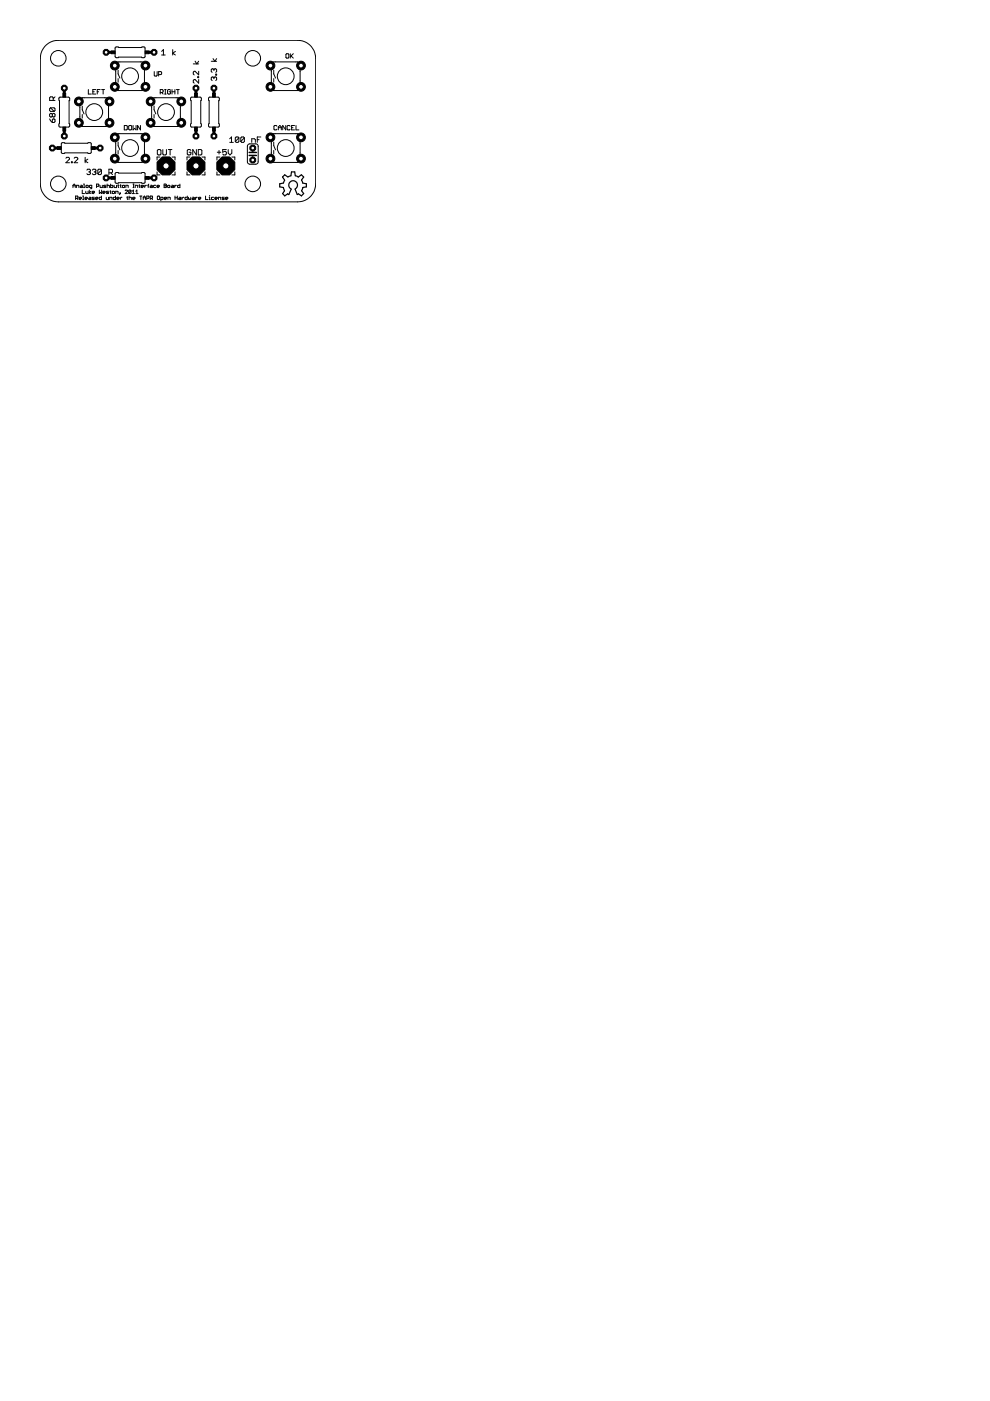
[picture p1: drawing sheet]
<svg xmlns="http://www.w3.org/2000/svg" width="210mm" height="297mm" viewBox="0 0 210 297" stroke-linecap="round" stroke-linejoin="round" font-family="sans-serif">
<g fill="none" stroke="#000" stroke-width=".21">
<path d="M24.4 12l.3 .2M24.7 9.9l-.3 .3M30.5 9.9l.3 .3M30.8 12l-.3 .2M12.5 26.7l.2 .2M12.7 20.6l-.2 .2M13 32.3l.3 .2M13.3 30.2l-.3 .3M14.5 20.6l.3 .2M14.8 26.7l-.3 .2M19.1 30.2l.2 .3M19.3 32.3l-.2 .2"/>
<path d="M24.4 38.6l.3 .3M24.7 36.6l-.3 .2M30.5 36.6l.3 .2M30.8 38.6l-.3 .3M40.4 26.7l.3 .2M40.7 20.6l-.3 .2M42.4 20.6l.3 .2M42.7 26.7l-.3 .2M44.2 26.7l.3 .2M44.5 20.6l-.3 .2M46.2 20.6l.3 .2M46.5 26.7l-.3 .2"/>
<path d="M52.5 34.3l.1 .3 .4 .2M53 30.5l-.3 .1-.2 .4M54.2 30.5l.3 .1 .2 .4M54.7 34.3v.3l-.5 .2"/>
<circle cx="27.6" cy="16.2" r="1.78"/>
<circle cx="60.6" cy="16.2" r="1.78"/>
<circle cx="20" cy="23.8" r="1.78"/>
<circle cx="27.6" cy="31.4" r="1.78"/>
<circle cx="35.2" cy="23.8" r="1.78"/>
<circle cx="35.2" cy="35.2" r="1.27"/>
<circle cx="41.6" cy="35.2" r="1.27"/>
<circle cx="47.9" cy="35.2" r="1.27"/>
<circle cx="60.6" cy="31.4" r="1.78"/>
</g>
<g fill="#000" stroke="#000" stroke-width=".21">
<path d="M24.4 10.2v1.8zM24.5 15.1v2.1zM24.5 13.6v1.6zM24.5 17.2v1.5zM24.7 9.9h.3zM24.7 12.2h.3zM25 13.1l-.5 .5zM24.5 18.7l.5 .5zM25 19.2h.4zM25 13.1h.4zM25 14.9v.8zM25 16.7v.7z"/>
<path d="M25 15.7l.4 .9zM25 9.9l.2 .2zM25.2 12.1l-.2 .1zM25.4 19.2h4.3zM25.4 13.1h4.3zM30 10.1l.1-.2zM25.2 10.1h4.8zM30 12.1l.1 .1zM25.2 12.1h4.8zM30.1 19.2l.5-.5zM29.7 19.2h.4zM29.7 13.1h.4z"/>
<path d="M30.1 9.9h.4zM30.1 12.2h.4zM30.6 15.2v2zM30.6 13.6v1.6zM30.1 13.1l.5 .5zM30.6 17.2v1.5zM30.8 10.2v1.8zM34.3 10.9l.3-.4zM34.3 11.7h.7zM34.6 10.5v1.2zM36.6 10.5v1.2zM36.6 11.3l.6-.4z"/>
<path d="M36.6 11.3l.6 .4zM41 17.1v.3zM41 17.4l.2 .2zM41 15.3v.4zM41 15.7l.2 .2zM41.2 16.9l-.2 .2zM41.2 15.1l-.2 .2zM41.2 16.9h.2zM41.2 15.1h.2zM41.4 13l.3 .5zM41.9 16.3v.2zM41.9 16.3h.2z"/>
<path d="M42.1 16.9v.7zM41.4 16.9l.7 .7zM41.9 16.5h.2zM42.1 16.3v.2zM42.1 15.1v.8zM41.4 15.1l.7 .8zM41 13.5h1.1zM42.1 13l-.4 .5zM44.8 16.5v.4zM44.8 16.5l.2-.2zM44.8 14.8v.4zM44.8 14.8l.2-.2z"/>
<path d="M44.8 16.9l.2 .2zM45 16.3h.2zM44.8 15.2l.2 .1zM45 14.6h.2zM45.2 16.3l.2 .2zM45.2 14.6l.2 .2zM45.4 16.5v.2zM45.6 16.3l-.2 .2zM45.4 14.8v.2zM45.6 14.6l-.2 .2zM45.6 16.3h.1zM45.6 14.6h.1z"/>
<path d="M45.2 12.4l.4 .6zM45.7 16.3l.2 .2zM45.7 15.7v.2zM45.7 15.7h.2zM45.7 14.6l.2 .2zM45.9 16.5v.4zM45.9 16.9l-.2 .2zM45.7 15.9h.2zM45.9 15.7v.2zM45.9 14.8v.4zM45.7 15.3l.2-.1zM44.8 13h1.1z"/>
<path d="M45.9 12.4l-.3 .6zM57.5 15.1v2.1zM57.5 13.6v1.6zM57.5 17.2v1.5zM58 13.1l-.5 .5zM57.5 18.7l.5 .5zM58 19.2h.4zM58 13.1h.4zM58 14.9v.8zM58 16.7v.7zM58 15.7l.4 .9zM58.4 19.2h4.3z"/>
<path d="M58.4 13.1h4.3zM63.1 19.2l.5-.5zM62.7 19.2h.4zM62.7 13.1h.4zM63.6 15.2v2zM63.6 13.6v1.6zM63.1 13.1l.5 .5zM63.6 17.2v1.5zM10.5 25.2l.2 .4zM10.5 24.2v.4zM10.7 24l-.2 .2zM10.5 23.1v.3z"/>
<path d="M10.5 23.1l.2-.2zM10.5 20.7v.6zM10.5 20.7l.2-.2zM10.7 25.6l.4 .4zM10.5 24.6l.2 .2zM10.7 24h.2zM10.5 23.4l.2 .2zM10.7 22.9h.8zM10.7 20.5h.4zM10.9 24l.2 .2zM10.7 24.8h.2zM11.1 26h.4z"/>
<path d="M11.1 25.4v.6zM11.1 24.2l.2-.2zM11.1 24.6l-.2 .2zM11.1 24.2v.4zM11.1 20.5l.2 .2zM11.3 25.2l-.2 .2zM11.3 24h.2zM11.1 24.6l.2 .2zM11.3 20.7v.6zM11.3 20.9l.4-.4zM11.5 26l.2-.2zM11.3 25.2h.2z"/>
<path d="M11.5 24l.2 .2zM11.3 24.8h.2zM10.7 23.6h.8zM11.5 22.9l.2 .2zM10.7 22.9l.8 .7zM11.7 25.4v.4zM11.5 25.2l.2 .2zM11.7 24.2v.4zM11.7 24.6l-.2 .2zM11.7 23.1v.3zM11.7 23.4l-.2 .2zM10.5 21.3h1.2z"/>
<path d="M12.5 26.3v.4zM12.5 20.8v.4zM12.6 26.2l-.1 .1zM12.5 21.2l.1 .2zM12.6 21.4v4.8zM13 30.5v1.8zM13.3 30.2h.3zM13.3 32.5h.3zM13.6 30.2l.2 .2zM13.8 32.4l-.2 .1zM14 34.5l.7-.8zM14.2 33.4l-.2 .1z"/>
<path d="M12.7 26.9h1.8zM12.7 20.6h1.8zM14.2 33.4h.3zM14.6 26.2l.2 .1zM14.6 21.4l.2-.2zM14.6 21.4v4.8zM14 34.5h.7zM14.7 33.5v.2zM14.5 33.4l.2 .1zM14.8 26.3v.4zM14.8 20.8v.4zM15.1 34.3v.2z"/>
<path d="M15.1 34.3h.2zM15.3 34.3v.2zM15.1 34.5h.2zM15.7 34.5l.8-.8zM15.9 33.4l-.2 .1zM15.9 33.4h.4zM15.7 34.5h.8zM16.5 33.5v.2zM16.3 33.4l.2 .1zM16.9 22.8v2zM16.9 21.2v1.6zM16.9 24.8v1.5z"/>
<path d="M17.4 20.7l-.5 .5zM16.9 26.3l.5 .5zM17.4 26.8h.4zM17.4 20.7h.4zM17.4 22.5v.8zM17.4 24.3v.7zM17.4 23.3l.4 .9zM17.8 26.8h4.3zM18.1 33.4v1.1zM18.1 34.1l.5-.4zM18.6 35.9l-.2 .2zM18.6 30.4l.1-.2z"/>
<path d="M13.8 30.4h4.8zM18.6 32.4l.1 .1zM13.8 32.4h4.8zM18.6 35.9h.4zM18.4 36.8l.2 .2zM18.1 34.1l.5 .4zM19 35.9l.2 .2zM18.8 36.4h.2zM19 36.4l.2 .2zM18.6 37h.4zM18.7 30.2h.4zM18.7 32.5h.4z"/>
<path d="M19.2 36.1v.2zM19.2 36.3l-.2 .1zM19.2 36.6v.2zM19.2 36.8l-.2 .2zM19.3 30.5v1.8zM19.6 36.1l.2-.2zM19.8 35.9h.4zM19.6 36.8l.2 .2zM20.2 35.9l.1 .2zM20 36.4h.2zM20.2 36.4l.1 .2zM19.8 37h.4z"/>
<path d="M20.3 36.1v.2zM20.3 36.3l-.1 .1zM20.3 36.6v.2zM20.3 36.8l-.1 .2zM20.7 36.1v.7zM20.7 36.1l.2-.2zM20.7 36.8l.8-.7zM20.9 35.9h.4zM20.7 36.8l.2 .2zM21.3 35.9l.2 .2zM20.9 37h.4zM21.5 36.1v.7z"/>
<path d="M21.5 36.8l-.2 .2zM17.8 20.7h4.3zM22.5 26.8l.5-.5zM22.1 26.8h.4zM22.1 20.7h.4zM23 22.8v2zM23 21.2v1.6zM22.5 20.7l.5 .5zM23 24.8v1.5zM23.1 35.9v1.1zM23.1 35.9h.6zM23.5 36.6l.4 .4z"/>
<path d="M23.7 35.9l.2 .2zM23.1 36.6h.6zM23.9 36.1v.3zM23.9 36.4l-.2 .2zM24.4 36.8v1.8zM24.5 30.4v2zM24.5 28.9v1.5zM24.5 32.4v1.5zM24.7 36.6h.3zM24.7 38.9h.3zM25 28.3l-.5 .6zM24.5 33.9l.5 .5z"/>
<path d="M25 34.4h.4zM25 28.3h.4zM25 30.1v.8zM25 31.9v.8zM25 30.9l.4 .9zM25 36.6l.2 .1zM25.2 38.7l-.2 .2zM25.4 34.4h4.3zM25.4 28.3h4.3zM30 36.7l.1-.1zM25.2 36.7h4.8zM30 38.7l.1 .2z"/>
<path d="M25.2 38.7h4.8zM30.1 34.4l.5-.5zM29.7 34.4h.4zM29.7 28.3h.4zM30.1 36.6h.4zM30.1 38.9h.4zM30.6 30.4v2zM30.6 28.9v1.5zM30.1 28.3l.5 .6zM30.6 32.4v1.5zM30.8 36.8v1.8zM32.2 22.8v2z"/>
<path d="M32.2 21.2v1.6zM32.2 24.8v1.5zM32.7 20.7l-.5 .5zM32.2 26.3l.5 .5zM32.7 26.8h.3zM32.7 20.7h.3zM32.7 22.5v.8zM32.7 24.3v.7zM32.7 23.3l.3 .9zM33 26.8h4.4zM33.3 36.4v.7zM33.3 33.3v.6z"/>
<path d="M33.3 33.3h.6zM33.4 31.9v.8zM33.4 32.7l.1 .2zM33.5 31.7l-.1 .2zM33.5 32.9h.4zM33.3 37.1h.6zM33.5 31.7h.4zM33.9 32.9l.2-.2zM34.1 31.9v.8zM33.9 31.7l.2 .2zM34.5 31.7v1zM34.5 32.7l.2 .2z"/>
<path d="M34.7 32.9h.4zM35.1 32.9l.2-.2zM35.3 31.7v1zM35.7 31.7h.7zM36.1 31.7v1.2zM36.5 33.3h.6zM37.1 36.4v.7zM36.5 37.1h.6zM37.1 33.3v.6zM33 20.7h4.4zM37.7 26.8l.5-.5zM37.4 26.8h.3z"/>
<path d="M37.4 20.7h.3zM38.2 22.8v2zM38.2 21.2v1.6zM37.7 20.7l.5 .5zM38.2 24.8v1.5zM39.6 36.4v.7zM39.6 33.3v.6zM39.6 33.3h.7zM39.7 31.9v.8zM39.7 32.7l.2 .2zM39.9 31.7l-.2 .2zM39.9 32.9h.4z"/>
<path d="M39.6 37.1h.7zM39.9 31.7h.4zM40.5 32.7l-.2 .2zM40.4 20.8v.4zM40.4 26.3v.4zM40.3 31.7l.2 .2zM40.5 32.3v.4zM40.1 32.3h.4zM40.4 21.2l.1 .2zM40.5 26.2l-.1 .1zM40.5 21.4v4.8zM40.7 20.6h1.7z"/>
<path d="M40.7 26.9h1.7zM40.9 31.7v1.2zM40.9 31.7l.7 1.2zM41.6 31.7v1.2zM42 31.7v1.2zM42 32.9h.6zM42.6 21.4l.1-.2zM42.6 26.2l.1 .1zM42.6 21.4v4.8zM42.6 32.9l.2-.2zM42 31.7h.6zM42.7 20.8v.4z"/>
<path d="M42.7 26.3v.4zM42.8 31.9v.8zM42.6 31.7l.2 .2zM42.8 33.3h.7zM43.5 36.4v.7zM42.8 37.1h.7zM43.5 33.3v.6zM44.2 26.3v.4zM44.2 20.8v.4zM44.3 26.2l-.1 .1zM44.2 21.2l.1 .2zM44.3 21.4v4.8z"/>
<path d="M46 36.4v.7zM46 33.3v.6zM46 33.3h.6zM46.1 32.3h.7zM44.5 26.9h1.7zM44.5 20.6h1.7zM46.4 26.2l.1 .1zM46.4 21.4l.1-.2zM46.4 21.4v4.8zM46.4 31.9v.8zM46.5 26.3v.4zM46.5 20.8v.4z"/>
<path d="M46 37.1h.6zM47.2 31.7v.6zM47.2 32.3l.4-.2zM47.2 32.7l.2 .2zM47.6 32.1h.2zM47.8 32.1l.2 .2zM47.4 32.9h.4zM47.2 31.7h.8zM48 32.3v.4zM48 32.7l-.2 .2zM48.4 31.7v.8zM48.4 32.5l.4 .4z"/>
<path d="M48.7 29.4l.4-.4zM48.7 30.2h.8zM48.8 32.9l.3-.4zM49.1 29v1.2zM49.1 33.3h.7zM49.1 31.7v.8zM49.8 36.4v.7zM49.1 37.1h.7zM49.8 33.3v.6zM49.9 29.2v.8zM49.9 29.2l.2-.2zM49.9 30l.8-.8z"/>
<path d="M50.1 29h.4zM49.9 30l.2 .2zM50.5 29l.2 .2zM50.1 30.2h.4zM50.7 29.2v.8zM50.7 30l-.2 .2zM51.1 29.2v.8zM51.1 29.2l.1-.2zM51.1 30l.7-.8zM51.2 29h.4zM51.1 30l.1 .2zM51.6 29l.2 .2z"/>
<path d="M51.2 30.2h.4zM51.8 29.2v.8zM51.8 30l-.2 .2zM52.5 31v3.3zM53.4 29.4v.8zM53.4 29.4h.6zM53.6 31.4v.9zM53.6 33v.9zM54 29.4l.1 .2zM54.1 29.6v.6zM53 34.8h1.2zM53 30.5h1.2z"/>
<path d="M54.5 29v1.2zM54.5 29h.8zM54.5 29.6h.4zM54.7 31v3.3zM57.5 30.4v2zM57.5 28.9v1.5zM57.5 32.4v1.5zM58 28.3l-.5 .6zM57.5 33.9l.5 .5zM58 34.4h.4zM58 28.3h.4zM58 30.1v.8z"/>
<path d="M58 31.9v.8zM58 30.9l.4 .9zM58.4 34.4h4.3zM58.4 28.3h4.3zM63.1 34.4l.5-.5zM62.7 34.4h.4zM62.7 28.3h.4zM63.6 30.4v2zM63.6 28.9v1.5zM63.1 28.3l.5 .6zM63.6 32.4v1.5z"/>
<circle cx="24.3" cy="29.1" r=".93"/>
</g>
<g fill="#000" stroke="#000" stroke-width=".21">
<path d="M13.3 19.7h.6v.9h-.6zM23.6 10.8h.8v.6h-.8zM30.8 10.8h.8v.6h-.8zM41.3 19.7h.5v.9h-.5zM45.1 19.7h.6v.9h-.6zM12.1 31.1h.9v.6h-.9zM13.3 26.9h.6v.9h-.6zM19.3 31.1h.9v.6h-.9zM23.6 37.4h.8v.6h-.8zM30.8 37.4h.8v.6h-.8zM35.2 34h.2zM41.3 26.9h.5v.9h-.5z"/>
<path d="M45.1 26.9h.6v.9h-.6z"/>
</g>
<path d="M52.8 33h1.6zM52.8 32.3h1.6z" fill="#000" stroke="#000" stroke-width=".32"/>
<g fill="#000" stroke="#000" stroke-width=".25">
<path d="M59.3 39v.6zM59.3 39l.8-.2zM59.9 37.5l.5-.4zM59.3 39.6l.8 .2zM59.9 37.5l.4 .7zM60.4 37.1l.6 .4zM61.8 36.4l-.1 .9zM61.8 36.4h.7zM62.5 36.4l.1 .9zM63.2 37.5l.7-.4zM63.9 37.1l.5 .4zM64.2 38.8l.8 .2z"/>
<path d="M64.4 37.5l-.5 .7zM65 39v.6zM64.2 39.8l.8-.2zM60.3 40.4l-.4 .6zM59.9 41l.5 .5zM60.4 41.5l.6-.4zM61 41.1l.2 .2zM61.7 40.1l-.5 1.2zM62.6 40.1l.4 1.2zM63 41.3l.3-.2zM63.3 41.1l.6 .4zM63.9 40.4l.5 .6z"/>
<path d="M64.4 41l-.5 .5z"/>
</g>
<path d="M60.1 39.8l.2 .6M60.3 38.2l-.2 .6M61.7 37.3l-.7 .2M62.6 37.3l.6 .2M63.9 38.2l.3 .6M64.2 39.8l-.3 .6M61.7 40.1a.94 .94 0 0 1-.3-1.4 .94 .94 0 0 1 1.5 0 .94 .94 0 0 1-.3 1.4" fill="none" stroke="#000" stroke-width=".25"/>
<path d="M13.6 18.7v1zM22.5 11.1h1zM31.6 11.1h1.1zM41.6 18.7v1zM45.4 18.7v1zM11.1 31.4h1zM13.6 27.8v1.1zM20.2 31.4h1zM22.5 37.7h1zM31.6 37.7h1.1zM41.6 27.8v1.1zM45.4 27.8v1.1z" fill="#000" stroke="#000" stroke-width=".61"/>
<circle cx="24.3" cy="29.1" r=".51" fill="#fff" stroke="#000" stroke-width=".21"/>
<circle cx="30.8" cy="29.1" r=".93" fill="#000" stroke="#000" stroke-width=".21"/>
<circle cx="30.8" cy="29.1" r=".51" fill="#fff" stroke="#000" stroke-width=".21"/>
<circle cx="24.3" cy="33.6" r=".93" fill="#000" stroke="#000" stroke-width=".21"/>
<circle cx="24.3" cy="33.6" r=".51" fill="#fff" stroke="#000" stroke-width=".21"/>
<circle cx="30.8" cy="33.6" r=".93" fill="#000" stroke="#000" stroke-width=".21"/>
<circle cx="30.8" cy="33.6" r=".51" fill="#fff" stroke="#000" stroke-width=".21"/>
<circle cx="16.7" cy="21.5" r=".93" fill="#000" stroke="#000" stroke-width=".21"/>
<circle cx="16.7" cy="21.5" r=".51" fill="#fff" stroke="#000" stroke-width=".21"/>
<circle cx="23.2" cy="21.5" r=".93" fill="#000" stroke="#000" stroke-width=".21"/>
<circle cx="23.2" cy="21.5" r=".51" fill="#fff" stroke="#000" stroke-width=".21"/>
<circle cx="16.7" cy="26" r=".93" fill="#000" stroke="#000" stroke-width=".21"/>
<circle cx="16.7" cy="26" r=".51" fill="#fff" stroke="#000" stroke-width=".21"/>
<circle cx="23.2" cy="26" r=".93" fill="#000" stroke="#000" stroke-width=".21"/>
<circle cx="23.2" cy="26" r=".51" fill="#fff" stroke="#000" stroke-width=".21"/>
<circle cx="24.3" cy="13.9" r=".93" fill="#000" stroke="#000" stroke-width=".21"/>
<circle cx="24.3" cy="13.9" r=".51" fill="#fff" stroke="#000" stroke-width=".21"/>
<circle cx="30.8" cy="13.9" r=".93" fill="#000" stroke="#000" stroke-width=".21"/>
<circle cx="30.8" cy="13.9" r=".51" fill="#fff" stroke="#000" stroke-width=".21"/>
<circle cx="24.3" cy="18.4" r=".93" fill="#000" stroke="#000" stroke-width=".21"/>
<circle cx="24.3" cy="18.4" r=".51" fill="#fff" stroke="#000" stroke-width=".21"/>
<circle cx="30.8" cy="18.4" r=".93" fill="#000" stroke="#000" stroke-width=".21"/>
<circle cx="30.8" cy="18.4" r=".51" fill="#fff" stroke="#000" stroke-width=".21"/>
<circle cx="31.9" cy="21.5" r=".93" fill="#000" stroke="#000" stroke-width=".21"/>
<circle cx="31.9" cy="21.5" r=".51" fill="#fff" stroke="#000" stroke-width=".21"/>
<circle cx="38.4" cy="21.5" r=".93" fill="#000" stroke="#000" stroke-width=".21"/>
<circle cx="38.4" cy="21.5" r=".51" fill="#fff" stroke="#000" stroke-width=".21"/>
<circle cx="31.9" cy="26" r=".93" fill="#000" stroke="#000" stroke-width=".21"/>
<circle cx="31.9" cy="26" r=".51" fill="#fff" stroke="#000" stroke-width=".21"/>
<circle cx="38.4" cy="26" r=".93" fill="#000" stroke="#000" stroke-width=".21"/>
<circle cx="38.4" cy="26" r=".51" fill="#fff" stroke="#000" stroke-width=".21"/>
<circle cx="57.3" cy="29.1" r=".93" fill="#000" stroke="#000" stroke-width=".21"/>
<circle cx="57.3" cy="29.1" r=".51" fill="#fff" stroke="#000" stroke-width=".21"/>
<circle cx="63.8" cy="29.1" r=".93" fill="#000" stroke="#000" stroke-width=".21"/>
<circle cx="63.8" cy="29.1" r=".51" fill="#fff" stroke="#000" stroke-width=".21"/>
<circle cx="57.3" cy="33.6" r=".93" fill="#000" stroke="#000" stroke-width=".21"/>
<circle cx="57.3" cy="33.6" r=".51" fill="#fff" stroke="#000" stroke-width=".21"/>
<circle cx="63.8" cy="33.6" r=".93" fill="#000" stroke="#000" stroke-width=".21"/>
<circle cx="63.8" cy="33.6" r=".51" fill="#fff" stroke="#000" stroke-width=".21"/>
<circle cx="57.3" cy="13.9" r=".93" fill="#000" stroke="#000" stroke-width=".21"/>
<circle cx="57.3" cy="13.9" r=".51" fill="#fff" stroke="#000" stroke-width=".21"/>
<circle cx="63.8" cy="13.9" r=".93" fill="#000" stroke="#000" stroke-width=".21"/>
<circle cx="63.8" cy="13.9" r=".51" fill="#fff" stroke="#000" stroke-width=".21"/>
<circle cx="57.3" cy="18.4" r=".93" fill="#000" stroke="#000" stroke-width=".21"/>
<circle cx="57.3" cy="18.4" r=".51" fill="#fff" stroke="#000" stroke-width=".21"/>
<circle cx="63.8" cy="18.4" r=".93" fill="#000" stroke="#000" stroke-width=".21"/>
<circle cx="63.8" cy="18.4" r=".51" fill="#fff" stroke="#000" stroke-width=".21"/>
<circle cx="22.5" cy="37.7" r=".66" fill="#000" stroke="#000" stroke-width=".21"/>
<circle cx="22.5" cy="37.7" r=".4" fill="#fff" stroke="#000" stroke-width=".21"/>
<circle cx="32.7" cy="37.7" r=".66" fill="#000" stroke="#000" stroke-width=".21"/>
<circle cx="32.7" cy="37.7" r=".4" fill="#fff" stroke="#000" stroke-width=".21"/>
<circle cx="13.6" cy="28.9" r=".66" fill="#000" stroke="#000" stroke-width=".21"/>
<circle cx="13.6" cy="28.9" r=".4" fill="#fff" stroke="#000" stroke-width=".21"/>
<circle cx="13.6" cy="18.7" r=".66" fill="#000" stroke="#000" stroke-width=".21"/>
<circle cx="13.6" cy="18.7" r=".4" fill="#fff" stroke="#000" stroke-width=".21"/>
<circle cx="22.5" cy="11.1" r=".66" fill="#000" stroke="#000" stroke-width=".21"/>
<circle cx="22.5" cy="11.1" r=".4" fill="#fff" stroke="#000" stroke-width=".21"/>
<circle cx="32.7" cy="11.1" r=".66" fill="#000" stroke="#000" stroke-width=".21"/>
<circle cx="32.7" cy="11.1" r=".4" fill="#fff" stroke="#000" stroke-width=".21"/>
<circle cx="11.1" cy="31.4" r=".66" fill="#000" stroke="#000" stroke-width=".21"/>
<circle cx="11.1" cy="31.4" r=".4" fill="#fff" stroke="#000" stroke-width=".21"/>
<circle cx="21.2" cy="31.4" r=".66" fill="#000" stroke="#000" stroke-width=".21"/>
<circle cx="21.2" cy="31.4" r=".4" fill="#fff" stroke="#000" stroke-width=".21"/>
<circle cx="45.4" cy="28.9" r=".66" fill="#000" stroke="#000" stroke-width=".21"/>
<circle cx="45.4" cy="28.9" r=".4" fill="#fff" stroke="#000" stroke-width=".21"/>
<circle cx="45.4" cy="18.7" r=".66" fill="#000" stroke="#000" stroke-width=".21"/>
<circle cx="45.4" cy="18.7" r=".4" fill="#fff" stroke="#000" stroke-width=".21"/>
<circle cx="41.6" cy="18.7" r=".66" fill="#000" stroke="#000" stroke-width=".21"/>
<circle cx="41.6" cy="18.7" r=".4" fill="#fff" stroke="#000" stroke-width=".21"/>
<circle cx="41.6" cy="28.9" r=".66" fill="#000" stroke="#000" stroke-width=".21"/>
<circle cx="41.6" cy="28.9" r=".4" fill="#fff" stroke="#000" stroke-width=".21"/>
<circle cx="53.6" cy="33.9" r=".66" fill="#000" stroke="#000" stroke-width=".21"/>
<circle cx="53.6" cy="33.9" r=".4" fill="#fff" stroke="#000" stroke-width=".21"/>
<circle cx="53.6" cy="31.4" r=".66" fill="#000" stroke="#000" stroke-width=".21"/>
<circle cx="53.6" cy="31.4" r=".4" fill="#fff" stroke="#000" stroke-width=".21"/>
<circle cx="47.9" cy="35.2" r="2.06" fill="#000" stroke="#000" stroke-width=".21"/>
<circle cx="47.9" cy="35.2" r=".66" fill="#fff" stroke="#000" stroke-width=".21"/>
<circle cx="41.6" cy="35.2" r="2.06" fill="#000" stroke="#000" stroke-width=".21"/>
<circle cx="41.6" cy="35.2" r=".66" fill="#fff" stroke="#000" stroke-width=".21"/>
<circle cx="35.2" cy="35.2" r="2.06" fill="#000" stroke="#000" stroke-width=".21"/>
<circle cx="35.2" cy="35.2" r=".66" fill="#fff" stroke="#000" stroke-width=".21"/>
<g fill="none" stroke="#000" stroke-width=".21">
<path d="M12.4 8.6a3.8 3.8 0 0 0-3.8 3.8M63.1 8.6a3.8 3.8 0 0 1 3.8 3.8M8.6 39a3.8 3.8 0 0 0 3.8 3.8M66.9 39a3.8 3.8 0 0 1-3.8 3.8"/>
<circle cx="12.4" cy="12.4" r="1.65"/>
<circle cx="53.6" cy="12.4" r="1.65"/>
<circle cx="12.4" cy="39" r="1.65"/>
<circle cx="53.6" cy="39" r="1.65"/>
</g>
<g fill="#000" stroke="#000" stroke-width=".21">
<path d="M8.6 12.4v26.6zM18.7 19v.9zM18.7 19.9h.7zM19.7 19v.9zM19.7 19.9h.6zM19.7 19.5h.3zM19.7 19h.6zM20.6 19v.9zM20.6 19h.6zM20.6 19.5h.3zM21.5 19h.7zM21.9 19v.9z"/>
<path d="M32.7 15.2v.8zM32.7 16l.2 .1zM32.9 16.1h.3zM33.3 16l-.1 .1zM33.3 15.2v.8zM33.6 15.2v.9zM33.6 15.2h.5zM34 19v.9zM34 19h.4zM34.1 15.2l.2 .1zM33.6 15.8h.5zM34.3 15.3v.4z"/>
<path d="M34.1 15.8l.2-.1zM34.3 19.6l.3 .3zM34.4 19l.2 .2zM34 19.6h.4zM34.6 19.2v.3zM34.6 19.5l-.2 .1zM34.9 19.9h.3zM34.9 19h.3zM35.1 19v.9zM35.5 19.2v.6zM35.5 19.8l.2 .1zM35.7 19l-.2 .2z"/>
<path d="M35.7 19.9h.3zM35.7 19h.3zM36.2 19.8l-.2 .1zM36 19l.2 .2zM36.2 19.5v.3zM35.8 19.5h.4zM36.5 19v.9zM36.5 19.5h.6zM37.1 19v.9zM37.4 19h.6zM37.7 19v.9zM60.6 11.5v.7z"/>
<path d="M60.6 12.2l.2 .1zM60.8 11.4l-.2 .1zM60.8 12.3h.3zM60.8 11.4h.3zM61.1 12.3l.1-.1zM61.2 11.5v.7zM61.1 11.4l.1 .1zM61.6 11.4v.9zM61.6 12l.6-.6zM61.7 11.9l.5 .4zM12.4 8.6h50.7zM15.5 39.3v.5z"/>
<path d="M15.7 39l-.2 .3zM15.5 39.4h.5zM15.7 39l.3 .3zM16 39.3v.5zM16.2 39.3v.5zM16.2 39.3h.4zM16.6 39.3l.1 .1zM16.7 39.4v.4zM17 39.6l.1-.1zM17.1 39.3h.2zM17 39.6l.1 .2zM17.1 39.5h.4z"/>
<path d="M17.3 39.3l.2 .1zM17.5 39.4v.4zM17.1 39.8h.4zM17.7 39h.1zM17.7 39.8h.3zM17.8 39v.8zM18.2 39.4v.2zM18.2 39.6l.2 .2zM18.4 39.8h.2zM18.2 39.4l.2-.1zM18.6 39.8l.1-.2zM18.4 39.3h.2z"/>
<path d="M18.7 39.4v.2zM18.6 39.3l.1 .1zM19 39.4v.2zM19 39.6l.1 .2zM19 39.4l.1-.1zM19.1 39.8h.4zM19.5 39.3v.6zM19.1 39.3h.4zM20.5 39v.8zM20.5 39h.3zM20.8 39l.2 .2zM20.5 39.5h.3z"/>
<path d="M21 39.2v.2zM21 39.4l-.2 .1zM21.2 39.3v.3zM21.2 39.6l.1 .2zM21.3 39.8h.4zM21.7 39.3v.5zM21.9 39.8h.4zM21.9 39.4l.2-.1zM21.9 39.4l.2 .1zM22.1 39.3h.4zM22.3 39.8l.2-.2zM22.1 39.5h.2z"/>
<path d="M22.3 39.5l.2 .1zM22.7 39v.8zM22.7 39.4l.1-.1zM22.8 39.3h.3zM23.1 39.3l.1 .1zM23.2 39.4v.4zM23.5 39v.8zM23.5 39.8h.3zM23.8 39.8l.1-.2zM23.5 39.3h.3zM23.9 39.4v.2zM23.8 39.3l.1 .1z"/>
<path d="M24.2 39.3v.3zM24.2 39.6l.1 .2zM24.3 39.8h.4zM24.7 39.3v.5zM25 39.3h.2zM25.1 39.2v.4zM25.1 39.6l.1 .2zM25.4 39.3h.3zM25.6 39.2v.4zM25.6 39.6l.1 .2zM26 39.4v.2zM26 39.6l.1 .2z"/>
<path d="M26.1 39.8h.2zM26 39.4l.1-.1zM26.3 39.8l.1-.2zM26.1 39.3h.2zM26.4 26.6v.9zM26.4 27.5h.4zM26.4 39.4v.2zM26.3 39.3l.1 .1zM26.7 39.3v.5zM26.7 39.3h.4zM26.8 27.5l.2-.1zM26.4 26.6h.4z"/>
<path d="M27 26.8v.6zM26.8 26.6l.2 .2zM27.1 39.3l.1 .1zM27.2 39.4v.4zM27.3 26.8v.6zM27.3 27.4l.2 .1zM27.3 26.8l.2-.2zM27.5 27.5h.2zM27.5 26.6h.2zM27.7 27.5l.2-.1zM27.9 26.8v.6zM27.7 26.6l.2 .2z"/>
<path d="M28.2 39.8h.2zM28.2 39h.2zM28.2 26.6v.9zM28.2 27.5l.3-.3zM28.3 39v.8zM28.5 27.2l.4 .3zM28.7 39.3v.5zM28.7 39.3h.4zM28.9 26.6v.9zM29.1 39.3l.1 .1zM29.2 26.6v.9zM29.2 26.6l.6 .9z"/>
<path d="M29.2 39.4v.4zM29.4 39.3h.3zM29.5 39.2v.4zM29.5 39.6l.2 .2zM29.8 26.6v.9zM29.9 39.4v.2zM29.9 39.4l.2-.1zM29.9 39.6l.2 .2zM30.1 39.3h.2zM30.1 39.8h.2zM30.3 39.3l.1 .1zM30.4 39.4v.1z"/>
<path d="M29.9 39.5h.5zM30.7 39.3v.5zM30.7 39.5l.2-.2zM30.9 39.3h.2zM31.3 39.4h.3zM31.4 39.2v.6zM31.4 39.2l.2-.2zM31.9 39.5l-.1 .1zM31.9 39.3h.3zM31.8 39.6l.1 .2zM31.9 39.5h.4zM32.2 39.3l.1 .1z"/>
<path d="M32.3 39.4v.4zM31.9 39.8h.4zM32.6 39.4v.2zM32.6 39.6l.1 .2zM32.6 39.4l.1-.1zM32.7 39.8h.3zM32.7 39.3h.3zM33.3 39.4v.2zM33.3 39.4l.1-.1zM33.3 39.6l.1 .2zM33.4 39.3h.3zM33.4 39.8h.3z"/>
<path d="M33.7 39.3l.1 .1zM33.8 39.4v.1zM33.3 39.5h.5zM34.8 39v.8zM34.8 39h.4zM34.8 39.4h.4zM35.2 39l.1 .2zM35.2 39.4l.1 .1zM34.8 39.8h.4zM35.3 39.2v.1zM35.2 39.4l.1-.1zM35.3 39.5v.1z"/>
<path d="M35.3 39.6l-.1 .2zM35.5 39.4v.2zM35.5 39.6l.2 .2zM35.7 39.8h.2zM35.5 39.4l.2-.1zM36 39.6l-.1 .2zM35.7 39.3h.2zM36 39.4v.2zM35.9 39.3l.1 .1zM36.4 39.5l-.1 .1zM36.4 39.3h.3zM36.3 39.6l.1 .2z"/>
<path d="M36.4 39.5h.4zM36.7 39.3l.1 .1zM36.8 39.4v.4zM36.4 39.8h.4zM37 39.3v.5zM37 39.5l.3-.2zM37.3 39.3h.1zM37.7 39.4v.2zM37.7 39.4l.1-.1zM37.7 39.6l.1 .2zM37.8 39.3h.3zM38.1 39v.8z"/>
<path d="M37.8 39.8h.3zM58.1 26.8v.6zM58.1 27.4l.1 .1zM58.2 26.6l-.1 .2zM58.2 27.5h.3zM58.2 26.6h.3zM58.5 27.5l.2-.1zM58.5 26.6l.2 .2zM59 26.9v.6zM59 26.9l.3-.3zM59 27.1h.6zM59.3 26.6l.3 .3z"/>
<path d="M59.6 26.9v.6zM59.9 26.6v.9zM59.9 26.6l.7 .9zM60.6 26.6v.9zM60.9 26.8v.6zM60.9 27.4l.1 .1zM60.9 26.8l.1-.2zM61 27.5h.4zM61 26.6h.4zM61.4 27.5l.1-.1zM61.4 26.6l.1 .2zM61.8 26.6v.9z"/>
<path d="M61.8 27.5h.6zM61.8 27.1h.3zM61.8 26.6h.6zM62.8 26.6v.9zM62.8 27.5h.6zM66.9 12.4v26.6zM12.4 42.8h50.7zM16 41.6v.7zM16 41.6h.4zM16.3 42.1l.2 .2zM16.4 41.6l.1 .1zM16 42.1h.4z"/>
<path d="M16.5 41.7v.2zM16.5 41.9l-.1 .2zM16.8 41.9v.3zM16.8 41.9l.1-.1zM16.8 42.2l.1 .1zM16.9 41.8h.2zM16.9 42.3h.2zM17.1 41.8l.2 .1zM17.3 41.9v.2zM16.8 42.1h.5zM17.4 40.3v.7zM17.4 41h.5z"/>
<path d="M17.5 41.6h.2zM17.5 42.3h.3zM17.7 41.6v.7zM18 41.9v.3zM18 41.9l.1-.1zM18 42.2l.1 .1zM18.1 41.8h.3zM18.2 40.6v.3zM18.2 40.9l.1 .1zM18.3 41h.4zM18.1 42.3h.3zM18.4 41.8l.1 .1z"/>
<path d="M18.5 41.9v.2zM18 42.1h.5zM18.7 40.6v.4zM18.9 42.1l-.1 .1zM18.9 41.8h.2zM18.8 42.2l.1 .1zM18.9 42.1h.4zM18.9 40.3v.7zM18.9 40.8l.4-.2zM19.1 41.8l.2 .1zM19.3 41.9v.4zM18.9 42.3h.4z"/>
<path d="M18.9 40.8l.4 .2zM19.3 40l.2-.1zM19.5 42.3h.4zM19.5 41.9l.1-.1zM19.6 40.7v.2zM19.6 40.7l.1-.1zM19.5 41.9l.1 .2zM19.6 41.8h.4zM19.6 40.9l.1 .1zM19.7 40.6h.2zM20 42.2l-.1 .1zM19.6 42.1h.3z"/>
<path d="M19.7 41h.2zM19.9 40.6l.1 .1zM19.9 42.1l.1 .1zM20 40.7v.1zM19.6 40.8h.4zM20.3 41.9v.3zM20.3 41.9l.1-.1zM20.3 42.2l.1 .1zM20.4 41.8h.2zM20.4 42.3h.2zM20.6 41.8l.2 .1zM20.8 41.9v.2z"/>
<path d="M20.3 42.1h.5zM21 41.9v.3zM21 41.9l.1-.1zM21.1 40.3v.7zM21.3 40.8l-.2 .2zM21 42.2l.1 .1zM21.1 41.8h.4zM21.3 40.8l.2 .2zM21.5 41.6v.7zM21.1 42.3h.4zM21.5 40.3v.7zM21.8 40.7v.2z"/>
<path d="M21.8 40.7l.1-.1zM21.8 40.9l.1 .1zM21.9 40.6h.3zM21.9 41h.3zM22.2 40.6l.1 .1zM22.3 40.7v.1zM21.8 40.8h.5zM22.5 41.8v.4zM22.5 42.2l.1 .1zM22.5 41h.4zM22.5 40.7l.2-.1zM22.6 42.3h.4z"/>
<path d="M22.5 40.7l.2 .1zM22.7 40.6h.3zM23 40.9l-.1 .1zM22.7 40.8h.2zM23 41.8v.5zM22.9 40.8l.1 .1zM23.3 41.8v.5zM23.3 41.8h.3zM23.3 40.6h.2zM23.4 40.4v.5zM23.4 40.9l.1 .1zM23.6 41.8l.1 .1z"/>
<path d="M23.7 41.9v.4zM23.8 40.7v.2zM23.8 40.9l.1 .1zM23.9 41h.3zM23.8 40.7l.1-.1zM24 41.9v.3zM24 41.9l.1-.1zM24 42.2l.1 .1zM24.1 41.8h.4zM24.2 41l.1-.1zM23.9 40.6h.3zM24.3 40.7v.2z"/>
<path d="M24.2 40.6l.1 .1zM24.5 41.6v.7zM24.1 42.3h.4zM24.5 40.6v.4zM24.5 40.6h.4zM24.8 41.9v.3zM24.8 41.9l.1-.1zM24.8 42.2l.1 .1zM24.9 41.8h.2zM24.9 40.6l.1 .1zM25 40.7v.3zM24.9 42.3h.2z"/>
<path d="M25.1 41.8l.2 .1zM25.3 41.9v.2zM24.8 42.1h.5zM25.3 41.3l.2-.3zM25.4 40.9v.1zM25.5 41.8v.5zM25.5 42.1l.3-.3zM25.5 40.9v.1zM26.5 41l.5-.4zM26.6 40.3l-.1 .1zM26.9 41.8h.2zM26.6 40.3h.3z"/>
<path d="M27 41.7v.5zM27 42.2l.1 .1zM26.5 41h.5zM27 40.4v.2zM26.9 40.3l.1 .1zM27.3 40.4v.5zM27.3 40.4l.1-.1zM27.3 40.9l.5-.5zM27.4 41.6v.7zM27.4 41.9l.1-.1zM27.4 40.3h.2zM27.3 40.9l.1 .1z"/>
<path d="M27.5 41.8h.2zM27.6 40.3l.2 .1zM27.4 41h.2zM27.7 41.8l.2 .1zM27.8 40.4v.5zM27.8 40.9l-.2 .1zM27.9 41.9v.4zM28 40.6l.3-.3zM28 41h.5zM28.1 41.9v.3zM28.1 41.9l.1-.1zM28.1 42.2l.1 .1z"/>
<path d="M28.2 41.8h.3zM28.3 40.3v.7zM28.2 42.3h.3zM28.5 41.8l.1 .1zM28.6 41.9v.2zM28.1 42.1h.5zM29 40.3l-.2 .3zM28.8 41h.5zM29 40.3v.7zM29.6 41.6h.5zM29.9 41.6v.7zM30.4 41.8v.5z"/>
<path d="M30.6 41.6l-.2 .2zM30.4 41.9h.5zM30.6 41.6l.3 .2zM30.9 41.8v.5zM31.1 41.6v.7zM31.1 41.6h.4zM31.5 41.6l.1 .1zM31.1 42.1h.4zM31.6 41.7v.2zM31.6 41.9l-.1 .2zM31.9 41.6v.7zM31.9 41.6h.3z"/>
<path d="M32.1 42.1l.2 .2zM32.2 41.6l.1 .1zM31.9 42.1h.3zM32.3 41.7v.2zM32.3 41.9l-.1 .2zM33.4 41.7v.5zM33.4 42.2l.1 .1zM33.4 41.7l.1-.1zM33.5 42.3h.2zM33.5 41.6h.2zM33.7 42.3l.1-.1zM33.8 41.7v.5z"/>
<path d="M33.7 41.6l.1 .1zM34.1 41.8v.7zM34.1 41.8h.4zM34.5 41.8l.1 .1zM34.1 42.3h.4zM34.6 41.9v.3zM34.6 42.2l-.1 .1zM34.9 41.9v.3zM34.9 41.9l.1-.1zM34.9 42.2l.1 .1zM35 41.8h.2zM35 42.3h.2z"/>
<path d="M35.2 41.8l.1 .1zM35.3 41.9v.2zM34.9 42.1h.4zM35.6 41.8v.5zM35.6 41.8h.4zM36 41.8l.1 .1zM36.1 41.9v.4zM37.1 41.6v.7zM37.1 41.9h.5zM37.6 41.6v.7zM37.8 42.2l.2-.1zM38 41.8h.2z"/>
<path d="M37.8 42.2l.2 .1zM38 42.1h.3zM38.2 41.8l.1 .1zM38.3 41.9v.4zM38 42.3h.3zM38.6 41.8v.5zM38.6 42.1l.2-.3zM38.8 41.8h.2zM39.2 41.9v.3zM39.2 41.9l.1-.1zM39.2 42.2l.1 .1zM39.3 41.8h.4z"/>
<path d="M39.7 41.6v.7zM39.3 42.3h.4zM40 41.8v.4zM40 42.2l.1 .1zM40.1 42.3l.1-.1zM40.2 42.2l.1 .1zM40.3 42.3l.1-.1zM40.4 41.8v.4zM40.7 42.2l.1-.1zM40.8 41.8h.3zM40.7 42.2l.1 .1zM40.8 42.1h.4z"/>
<path d="M41.1 41.8l.1 .1zM41.2 41.9v.4zM40.8 42.3h.4zM41.5 41.8v.5zM41.5 42.1l.2-.3zM41.7 41.8h.1zM42.1 41.9v.3zM42.1 41.9l.1-.1zM42.1 42.2l.1 .1zM42.2 41.8h.2zM42.2 42.3h.2zM42.4 41.8l.2 .1z"/>
<path d="M42.6 41.9v.2zM42.1 42.1h.5zM43.6 41.6v.7zM43.6 42.3h.5zM44.3 41.8h.1zM44.3 42.3h.3zM44.4 41.8v.5zM44.4 41.4v.2zM44.8 41.9v.3zM44.8 42.2l.1 .1zM44.8 41.9l.1-.1zM44.9 42.3h.4z"/>
<path d="M44.9 41.8h.4zM45.6 41.9v.3zM45.6 41.9l.1-.1zM45.6 42.2l.1 .1zM45.7 41.8h.2zM45.7 42.3h.2zM45.9 41.8l.2 .1zM46.1 41.9v.2zM45.6 42.1h.5zM46.3 41.8v.5zM46.3 41.8h.4zM46.7 41.8l.1 .1z"/>
<path d="M46.8 41.9v.4zM47.1 42.3h.3zM47.1 41.9l.1-.1zM47.1 41.9l.1 .2zM47.2 41.8h.4zM47.4 42.3l.2-.1zM47.2 42.1h.2zM47.4 42.1l.2 .1zM47.8 41.9v.3zM47.8 41.9l.1-.1zM47.8 42.2l.1 .1zM47.9 41.8h.3z"/>
<path d="M47.9 42.3h.3zM48.2 41.8l.1 .1zM48.3 41.9v.2zM47.8 42.1h.5z"/>
</g>
</svg>
